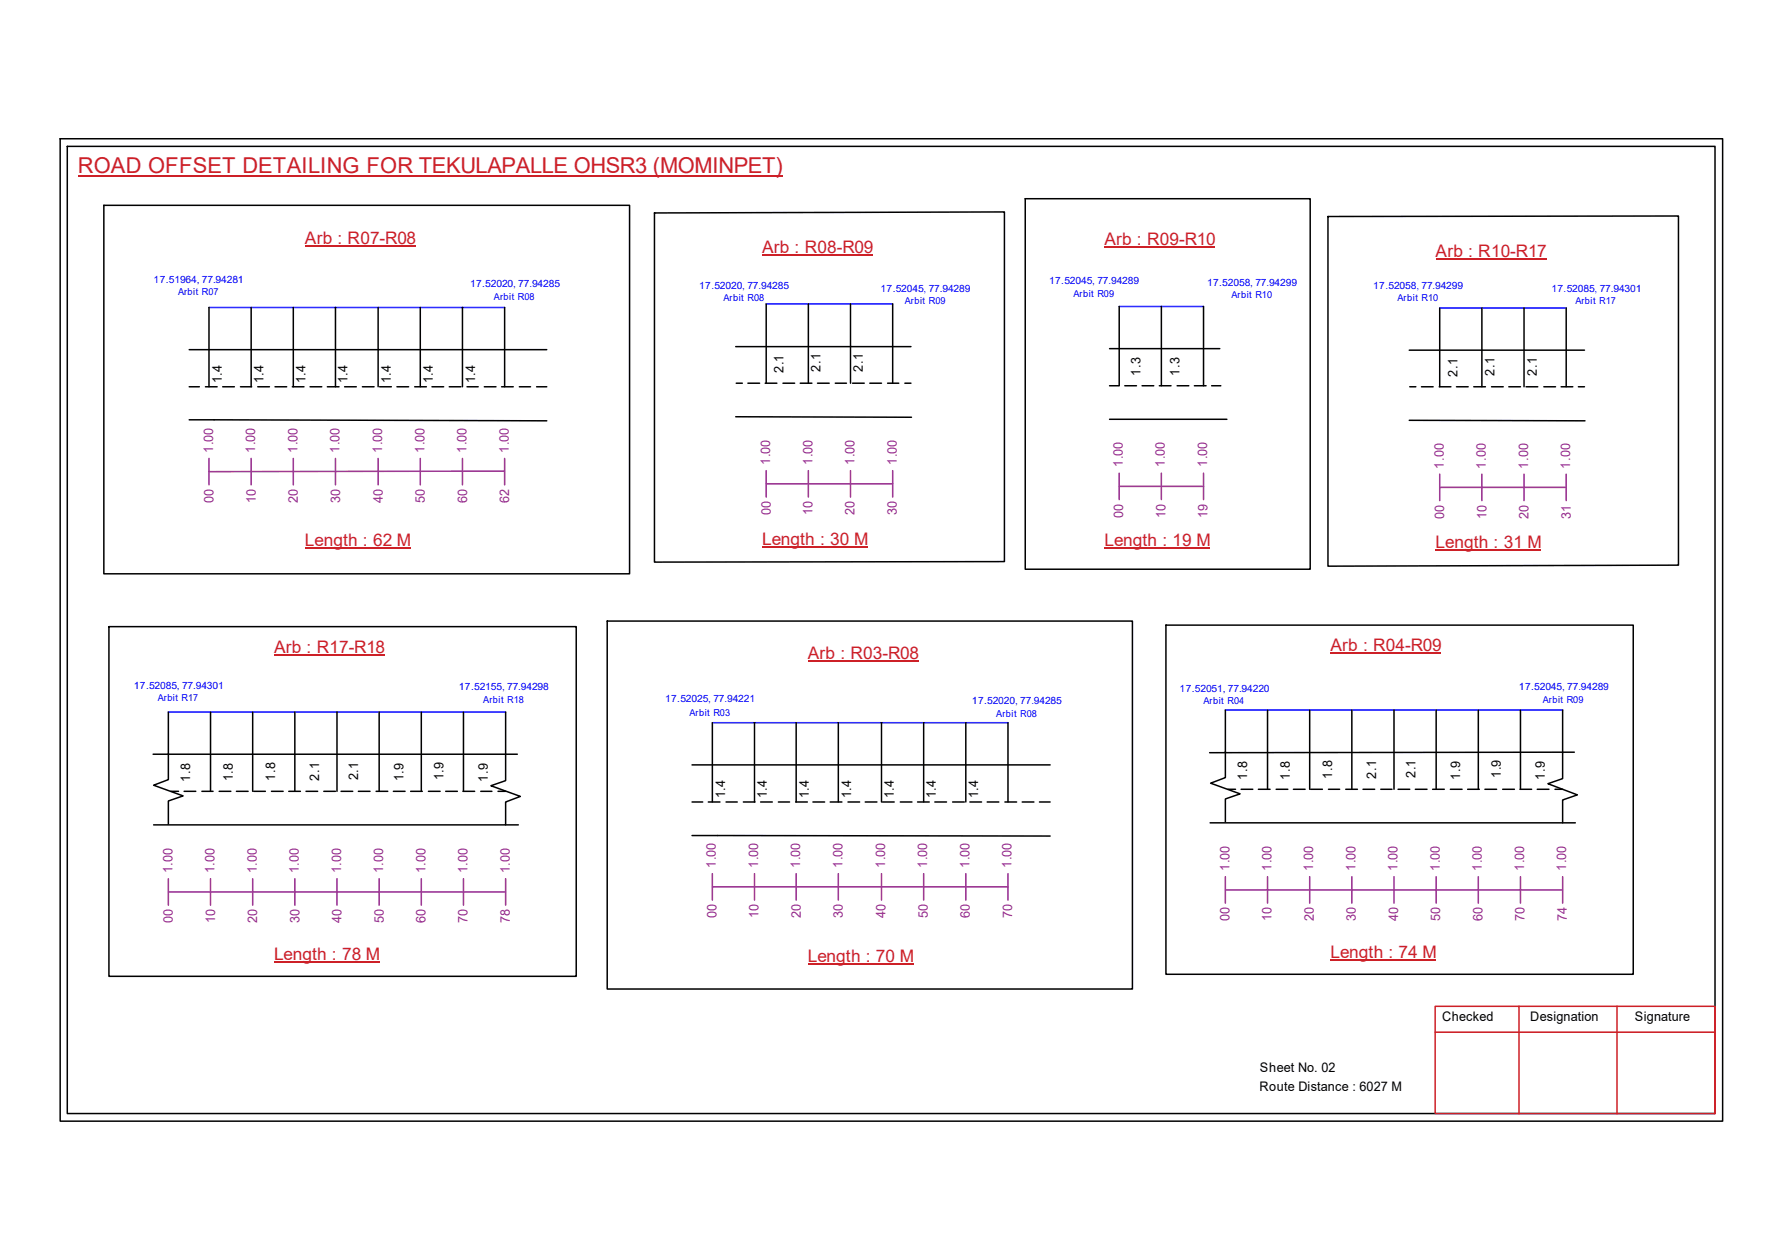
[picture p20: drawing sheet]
<svg xmlns="http://www.w3.org/2000/svg" width="297mm" height="210mm" viewBox="0 0 297 210" stroke-linecap="round" stroke-linejoin="round" font-family="sans-serif">
<defs><g id="words">
<text font-size="3.6" fill="#cd2027" x="13" y="28.9">ROAD OFFSET DETAILING FOR TEKULAPALLE OHSR3 (MOMINPET)</text>
<g font-size="2.9" fill="#cd2027">
<text x="50.8" y="40.6">Arb : R07-R08</text>
<text x="184.1" y="40.8">Arb : R09-R10</text>
<text x="127" y="42.2">Arb : R08-R09</text>
<text x="239.3" y="42.8">Arb : R10-R17</text>
<text x="50.8" y="91">Length : 62 M</text>
<text x="127" y="90.8">Length : 30 M</text>
<text x="184.1" y="90.9">Length : 19 M</text>
<text x="239.3" y="91.4">Length : 31 M</text>
<text x="45.7" y="108.7">Arb : R17-R18</text>
<text x="134.7" y="109.8">Arb : R03-R08</text>
<text x="221.8" y="108.4">Arb : R04-R09</text>
<text x="45.7" y="159.9">Length : 78 M</text>
<text x="134.7" y="160.2">Length : 70 M</text>
<text x="221.8" y="159.5">Length : 74 M</text>
</g>
<g font-size="2.2">
<text x="37" y="63.8" transform="rotate(-90 37 63.8)">1.4</text>
<text x="43.9" y="63.8" transform="rotate(-90 43.9 63.8)">1.4</text>
<text x="50.9" y="63.8" transform="rotate(-90 50.9 63.8)">1.4</text>
<text x="58" y="63.8" transform="rotate(-90 58 63.8)">1.4</text>
<text x="65.1" y="63.8" transform="rotate(-90 65.1 63.8)">1.4</text>
<text x="72.2" y="63.8" transform="rotate(-90 72.2 63.8)">1.4</text>
<text x="79.2" y="63.8" transform="rotate(-90 79.2 63.8)">1.4</text>
<text x="130.6" y="62.1" transform="rotate(-90 130.6 62.1)">2.1</text>
<text x="136.8" y="61.9" transform="rotate(-90 136.8 61.9)">2.1</text>
<text x="143.8" y="61.9" transform="rotate(-90 143.8 61.9)">2.1</text>
<text x="190.1" y="62.6" transform="rotate(-90 190.1 62.6)">1.3</text>
<text x="196.6" y="62.6" transform="rotate(-90 196.6 62.6)">1.3</text>
<text x="242.9" y="62.7" transform="rotate(-90 242.9 62.7)">2.1</text>
<text x="249.1" y="62.6" transform="rotate(-90 249.1 62.6)">2.1</text>
<text x="256.2" y="62.6" transform="rotate(-90 256.2 62.6)">2.1</text>
<text x="31.7" y="130.2" transform="rotate(-90 31.7 130.2)">1.8</text>
<text x="38.8" y="130.1" transform="rotate(-90 38.8 130.1)">1.8</text>
<text x="45.8" y="130" transform="rotate(-90 45.8 130)">1.8</text>
<text x="53.2" y="130" transform="rotate(-90 53.2 130)">2.1</text>
<text x="59.7" y="130" transform="rotate(-90 59.7 130)">2.1</text>
<text x="67.3" y="130.1" transform="rotate(-90 67.3 130.1)">1.9</text>
<text x="74" y="130" transform="rotate(-90 74 130)">1.9</text>
<text x="81.3" y="130.2" transform="rotate(-90 81.3 130.2)">1.9</text>
<text x="207.9" y="129.9" transform="rotate(-90 207.9 129.9)">1.8</text>
<text x="215" y="129.9" transform="rotate(-90 215 129.9)">1.8</text>
<text x="222" y="129.7" transform="rotate(-90 222 129.7)">1.8</text>
<text x="229.4" y="129.7" transform="rotate(-90 229.4 129.7)">2.1</text>
<text x="235.9" y="129.6" transform="rotate(-90 235.9 129.6)">2.1</text>
<text x="243.4" y="129.9" transform="rotate(-90 243.4 129.9)">1.9</text>
<text x="250.1" y="129.6" transform="rotate(-90 250.1 129.6)">1.9</text>
<text x="257.5" y="129.9" transform="rotate(-90 257.5 129.9)">1.9</text>
<text x="120.9" y="133" transform="rotate(-90 120.9 133)">1.4</text>
<text x="127.8" y="133" transform="rotate(-90 127.8 133)">1.4</text>
<text x="134.8" y="133" transform="rotate(-90 134.8 133)">1.4</text>
<text x="141.9" y="133" transform="rotate(-90 141.9 133)">1.4</text>
<text x="149" y="133" transform="rotate(-90 149 133)">1.4</text>
<text x="156" y="133" transform="rotate(-90 156 133)">1.4</text>
<text x="163" y="133" transform="rotate(-90 163 133)">1.4</text>
<text x="240.4" y="170.1">Checked</text>
<text x="255.1" y="170.1">Designation</text>
<text x="272.5" y="170.1">Signature</text>
<text x="210" y="178.6">Sheet No. 02</text>
<text x="209.9" y="181.7">Route Distance : 6027 M</text>
</g>
<g font-size="2.2" fill="#93278f">
<text x="35.5" y="75.4" transform="rotate(-90 35.5 75.4)">1.00</text>
<text x="42.5" y="75.4" transform="rotate(-90 42.5 75.4)">1.00</text>
<text x="49.6" y="75.4" transform="rotate(-90 49.6 75.4)">1.00</text>
<text x="56.6" y="75.4" transform="rotate(-90 56.6 75.4)">1.00</text>
<text x="63.7" y="75.4" transform="rotate(-90 63.7 75.4)">1.00</text>
<text x="70.7" y="75.4" transform="rotate(-90 70.7 75.4)">1.00</text>
<text x="77.8" y="75.4" transform="rotate(-90 77.8 75.4)">1.00</text>
<text x="84.8" y="75.4" transform="rotate(-90 84.8 75.4)">1.00</text>
<text x="128.4" y="77.5" transform="rotate(-90 128.4 77.5)">1.00</text>
<text x="135.4" y="77.5" transform="rotate(-90 135.4 77.5)">1.00</text>
<text x="142.4" y="77.5" transform="rotate(-90 142.4 77.5)">1.00</text>
<text x="149.5" y="77.5" transform="rotate(-90 149.5 77.5)">1.00</text>
<text x="187.2" y="77.8" transform="rotate(-90 187.2 77.8)">1.00</text>
<text x="194.2" y="77.8" transform="rotate(-90 194.2 77.8)">1.00</text>
<text x="201.2" y="77.8" transform="rotate(-90 201.2 77.8)">1.00</text>
<text x="35.6" y="83.8" transform="rotate(-90 35.6 83.8)">00</text>
<text x="42.6" y="83.8" transform="rotate(-90 42.6 83.8)">10</text>
<text x="49.7" y="83.8" transform="rotate(-90 49.7 83.8)">20</text>
<text x="56.7" y="83.8" transform="rotate(-90 56.7 83.8)">30</text>
<text x="63.8" y="83.8" transform="rotate(-90 63.8 83.8)">40</text>
<text x="70.8" y="83.8" transform="rotate(-90 70.8 83.8)">50</text>
<text x="77.8" y="83.8" transform="rotate(-90 77.8 83.8)">60</text>
<text x="84.9" y="83.8" transform="rotate(-90 84.9 83.8)">62</text>
<text x="240.7" y="78.1" transform="rotate(-90 240.7 78.1)">1.00</text>
<text x="247.7" y="78.1" transform="rotate(-90 247.7 78.1)">1.00</text>
<text x="254.7" y="78.1" transform="rotate(-90 254.7 78.1)">1.00</text>
<text x="261.7" y="78.1" transform="rotate(-90 261.7 78.1)">1.00</text>
<text x="128.5" y="85.9" transform="rotate(-90 128.5 85.9)">00</text>
<text x="135.4" y="85.9" transform="rotate(-90 135.4 85.9)">10</text>
<text x="142.4" y="85.9" transform="rotate(-90 142.4 85.9)">20</text>
<text x="149.5" y="85.9" transform="rotate(-90 149.5 85.9)">30</text>
<text x="187.2" y="86.3" transform="rotate(-90 187.2 86.3)">00</text>
<text x="194.3" y="86.3" transform="rotate(-90 194.3 86.3)">10</text>
<text x="201.3" y="86.3" transform="rotate(-90 201.3 86.3)">19</text>
<text x="240.7" y="86.5" transform="rotate(-90 240.7 86.5)">00</text>
<text x="247.8" y="86.5" transform="rotate(-90 247.8 86.5)">10</text>
<text x="254.8" y="86.5" transform="rotate(-90 254.8 86.5)">20</text>
<text x="261.8" y="86.5" transform="rotate(-90 261.8 86.5)">31</text>
<text x="28.7" y="145.5" transform="rotate(-90 28.7 145.5)">1.00</text>
<text x="35.8" y="145.5" transform="rotate(-90 35.8 145.5)">1.00</text>
<text x="42.8" y="145.5" transform="rotate(-90 42.8 145.5)">1.00</text>
<text x="49.8" y="145.5" transform="rotate(-90 49.8 145.5)">1.00</text>
<text x="56.9" y="145.5" transform="rotate(-90 56.9 145.5)">1.00</text>
<text x="63.9" y="145.5" transform="rotate(-90 63.9 145.5)">1.00</text>
<text x="70.9" y="145.5" transform="rotate(-90 70.9 145.5)">1.00</text>
<text x="77.9" y="145.5" transform="rotate(-90 77.9 145.5)">1.00</text>
<text x="85" y="145.5" transform="rotate(-90 85 145.5)">1.00</text>
<text x="119.3" y="144.6" transform="rotate(-90 119.3 144.6)">1.00</text>
<text x="126.4" y="144.6" transform="rotate(-90 126.4 144.6)">1.00</text>
<text x="133.4" y="144.6" transform="rotate(-90 133.4 144.6)">1.00</text>
<text x="140.4" y="144.6" transform="rotate(-90 140.4 144.6)">1.00</text>
<text x="147.5" y="144.6" transform="rotate(-90 147.5 144.6)">1.00</text>
<text x="154.6" y="144.6" transform="rotate(-90 154.6 144.6)">1.00</text>
<text x="161.6" y="144.6" transform="rotate(-90 161.6 144.6)">1.00</text>
<text x="168.6" y="144.6" transform="rotate(-90 168.6 144.6)">1.00</text>
<text x="204.9" y="145.1" transform="rotate(-90 204.9 145.1)">1.00</text>
<text x="212" y="145.1" transform="rotate(-90 212 145.1)">1.00</text>
<text x="218.9" y="145.1" transform="rotate(-90 218.9 145.1)">1.00</text>
<text x="225.9" y="145.1" transform="rotate(-90 225.9 145.1)">1.00</text>
<text x="233" y="145.1" transform="rotate(-90 233 145.1)">1.00</text>
<text x="240" y="145.1" transform="rotate(-90 240 145.1)">1.00</text>
<text x="247" y="145.1" transform="rotate(-90 247 145.1)">1.00</text>
<text x="254" y="145.1" transform="rotate(-90 254 145.1)">1.00</text>
<text x="261.1" y="145.1" transform="rotate(-90 261.1 145.1)">1.00</text>
<text x="28.8" y="153.8" transform="rotate(-90 28.8 153.8)">00</text>
<text x="35.9" y="153.8" transform="rotate(-90 35.9 153.8)">10</text>
<text x="42.9" y="153.8" transform="rotate(-90 42.9 153.8)">20</text>
<text x="49.9" y="153.8" transform="rotate(-90 49.9 153.8)">30</text>
<text x="56.9" y="153.8" transform="rotate(-90 56.9 153.8)">40</text>
<text x="64" y="153.8" transform="rotate(-90 64 153.8)">50</text>
<text x="70.9" y="153.8" transform="rotate(-90 70.9 153.8)">60</text>
<text x="77.9" y="153.8" transform="rotate(-90 77.9 153.8)">70</text>
<text x="85" y="153.8" transform="rotate(-90 85 153.8)">78</text>
<text x="119.4" y="153" transform="rotate(-90 119.4 153)">00</text>
<text x="126.4" y="153" transform="rotate(-90 126.4 153)">10</text>
<text x="133.5" y="153" transform="rotate(-90 133.5 153)">20</text>
<text x="140.5" y="153" transform="rotate(-90 140.5 153)">30</text>
<text x="147.6" y="153" transform="rotate(-90 147.6 153)">40</text>
<text x="154.6" y="153" transform="rotate(-90 154.6 153)">50</text>
<text x="161.7" y="153" transform="rotate(-90 161.7 153)">60</text>
<text x="168.7" y="153" transform="rotate(-90 168.7 153)">70</text>
<text x="204.9" y="153.5" transform="rotate(-90 204.9 153.5)">00</text>
<text x="212" y="153.5" transform="rotate(-90 212 153.5)">10</text>
<text x="219" y="153.5" transform="rotate(-90 219 153.5)">20</text>
<text x="226" y="153.5" transform="rotate(-90 226 153.5)">30</text>
<text x="233" y="153.5" transform="rotate(-90 233 153.5)">40</text>
<text x="240.1" y="153.5" transform="rotate(-90 240.1 153.5)">50</text>
<text x="247.1" y="153.5" transform="rotate(-90 247.1 153.5)">60</text>
<text x="254.1" y="153.5" transform="rotate(-90 254.1 153.5)">70</text>
<text x="261.2" y="153.5" transform="rotate(-90 261.2 153.5)">74</text>
</g>
<g font-size="1.7" fill="#00f">
<text x="25.6" y="47.1">17.51964, 77.94281</text>
<text x="78.4" y="47.8">17.52020, 77.94285</text>
<text x="174.9" y="47.3">17.52045, 77.94289</text>
<text x="201.2" y="47.6">17.52058, 77.94299</text>
<text x="116.5" y="48.1">17.52020, 77.94285</text>
<text x="146.8" y="48.6">17.52045, 77.94289</text>
<text x="228.9" y="48.1">17.52058, 77.94299</text>
<text x="258.6" y="48.6">17.52085, 77.94301</text>
<text x="22.3" y="114.7">17.52085, 77.94301</text>
<text x="76.5" y="115">17.52155, 77.94298</text>
<text x="110.9" y="117">17.52025, 77.94221</text>
<text x="162" y="117.3">17.52020, 77.94285</text>
<text x="196.6" y="115.2">17.52051, 77.94220</text>
<text x="253.2" y="115">17.52045, 77.94289</text>
</g>
<g font-size="1.6" fill="#00f">
<text x="29.7" y="49.2">Arbit R07</text>
<text x="82.3" y="50">Arbit R08</text>
<text x="120.6" y="50.2">Arbit R08</text>
<text x="150.8" y="50.7">Arbit R09</text>
<text x="178.9" y="49.4">Arbit R09</text>
<text x="205.3" y="49.7">Arbit R10</text>
<text x="233" y="50.2">Arbit R10</text>
<text x="262.6" y="50.7">Arbit R17</text>
<text x="26.3" y="116.8">Arbit R17</text>
<text x="80.6" y="117.1">Arbit R18</text>
<text x="114.9" y="119.2">Arbit R03</text>
<text x="166.1" y="119.5">Arbit R08</text>
<text x="200.6" y="117.3">Arbit R04</text>
<text x="257.2" y="117.1">Arbit R09</text>
</g>
</g></defs>
<g fill="none" stroke="#000" stroke-width=".25">
<path d="M10 23.1h277.1v163.7h-277.1zM11.2 24.4h274.7v161.1h-274.7zM17.3 34.2h87.6v61.4h-87.6zM109.1 35.5l58.3-.2v58.3h-58.3zM170.9 33.1h47.5v61.7h-47.5zM221.4 36.1l58.4-.1v58.1l-58.4 .2zM31.5 58.3h59.6M34.8 51.2v13.2M41.9 51.2v13.2M48.9 51.2v13.2M55.9 51.2v13.2M63 51.2v13.2"/>
<path d="M70.1 51.2v13.2M77.1 51.2v13.2M84.1 51.2v13.2M122.6 57.7h29.2M127.7 50.6v13.2M134.7 50.6v13.2M141.8 50.6v13.2M148.8 50.6v13.2M185 58.1h18.3M186.6 51.1v13.2M193.6 51.1v13.2M200.6 51.1v13.2"/>
<path d="M234.9 58.3h29.2M240 51.3v13.1M247 51.3v13.1M254 51.3v13.1M261.1 51.3v13.1M31.5 69.9l59.6 .2M31.5 64.4h1.7M34.2 64.4h2M37.1 64.4h2M40.1 64.4h1.8M43 64.4h1.9M45.8 64.4h2"/>
<path d="M48.7 64.4h2M51.7 64.4h1.9M54.6 64.4h1.9M57.4 64.4h2M60.4 64.4h2M63.3 64.4h1.9M66.2 64.4h1.9M69.1 64.4h2M72 64.4h2M74.9 64.4h1.9M77.8 64.4h1.9M80.7 64.4h2"/>
<path d="M83.6 64.4h2M86.6 64.4h1.8M89.4 64.4h1.7M122.6 69.4l29.3 .1M122.7 63.8h1M124.7 63.8h1.9M127.5 63.8h2M130.5 63.8h2M133.4 63.8h1.9M136.3 63.8h1.9M139.2 63.8h1.9M142.1 63.8h2"/>
<path d="M145 63.8h1.9M148 63.8h1.8M150.8 63.8h1M185 69.8h19.5M185 64.3h1.5M187.5 64.3h1.9M190.4 64.3h1.9M193.2 64.3h2M196.2 64.3h2M199.1 64.3h1.9M202 64.3h1.5M234.9 70l29.3 .1"/>
<path d="M235 64.4h1M236.9 64.4h2M239.9 64.4h1.9M242.8 64.4h1.9M245.7 64.4h1.9M248.6 64.4h2M251.5 64.4h1.9M254.4 64.4h1.9M257.3 64.4h2M260.2 64.4h2M263.1 64.4h1M18.2 104.4h77.9v58.2h-77.9z"/>
<path d="M28.1 118.6v7M35.1 118.6v13.2M42.1 118.6v13.2M49.1 118.6v13.2M56.2 118.6v13.2M63.2 118.6v13.2M70.2 118.6v13.2M77.3 118.6v13.2M84.3 118.6v11.4l-2.5 .9 4.9 1.8-2.4 .9v3.8M101.2 103.5h87.6v61.3h-87.6zM194.3 104.1h77.9v58.2h-77.9zM204.3 118.3v7"/>
<path d="M211.3 118.3v13.2M218.3 118.3v13.2M225.3 118.3v13.2M232.4 118.3v13.2M239.4 118.3v13.2M246.4 118.3v13.2M253.4 118.3v13.2M260.5 118.3v11.4l-2.5 .9 4.9 1.8-2.4 .9v3.8M25.5 125.6h60.7M25.6 137.4h60.8M28.1 125.6v4.3l-2.5 .9 4.9 1.8-2.4 .8v3.8M28.5 131.8h1.3"/>
<path d="M30.7 131.8h1.9M33.7 131.8h1.8M36.5 131.8h2M39.4 131.8h2M42.3 131.8h1.9M45.3 131.8h1.9M48.1 131.8h2M51 131.8h2M54 131.8h1.9M56.9 131.8h1.9M59.7 131.8h2M62.7 131.8h1.9"/>
<path d="M65.6 131.8h1.9M68.4 131.8h2M71.4 131.8h2M74.3 131.8h1.9M77.2 131.8h1.9M80.1 131.8h1.9M83 131.8h1.3M115.4 139.2l59.6 .1M115.4 133.6h1.7M115.4 127.4h59.6M118.1 133.6h1.9M118.7 120.4v13.2"/>
<path d="M121 133.6h1.9M123.9 133.6h2M125.8 120.4v13.2M126.8 133.6h1.9M129.7 133.6h1.9M132.6 133.6h2M132.7 120.4v13.2M135.5 133.6h2M138.4 133.6h1.9M139.7 120.4v13.2M141.3 133.6h2M144.2 133.6h2"/>
<path d="M146.9 120.4v13.2M147.1 133.6h2M150.1 133.6h1.9M152.9 133.6h2M154 120.4v13.2M155.8 133.6h2M158.8 133.6h1.9M161 120.4v13.2M161.7 133.6h1.9M164.5 133.6h2M167.5 133.6h2M168 120.4v13.2"/>
<path d="M170.4 133.6h1.9M173.3 133.6h1.7M201.7 137.1h60.9M204.3 125.2v4.3l-2.5 1 4.9 1.7-2.4 .9v3.8M204.7 131.5h1.2M206.9 131.5h1.9M209.8 131.5h1.9M212.7 131.5h2M215.6 131.5h1.9M218.5 131.5h1.9M221.4 131.5h1.9M224.3 131.5h2"/>
<path d="M227.2 131.5h1.9M230.2 131.5h1.8M233 131.5h2M235.9 131.5h2M238.8 131.5h1.9M241.8 131.5h1.9M244.6 131.5h2M247.5 131.5h2M250.5 131.5h1.9M253.4 131.5h1.9M256.2 131.5h2M259.2 131.5h1.3"/>
<path d="M262.4 125.3l-60.8 .1"/>
</g>
<path d="M239.2 167.6h46.7v17.9h-46.7zM239.2 172h46.7M253.2 167.6v17.9M269.5 167.6v17.9" fill="none" stroke="#cc1f26" stroke-width=".25"/>
<path d="M13 29.3h117.4" fill="none" stroke="#cd2027" stroke-width=".25"/>
<path d="M34.8 51.2h49.3M127.7 50.6h21.1M186.6 51.1h14M240 51.3h21.1M28.1 118.6h56.2M204.3 118.3h56.2M118.7 120.4h49.3" fill="none" stroke="#00f" stroke-width=".25"/>
<g fill="none" stroke="#93278f" stroke-width=".25">
<path d="M34.8 76.4v4.4M41.9 76.4v4.4M48.9 76.4v4.4M55.9 76.4v4.4M63 76.4v4.4M70.1 76.4v4.4M77.1 76.4v4.4M84.1 78.5l-49.3 .1M84.1 76.4v4.4M127.7 78.4v4.4M134.7 78.4v4.4M141.8 78.4v4.4"/>
<path d="M148.8 78.4v4.4M186.6 78.8v4.4M193.6 78.8v4.4M200.6 78.8v4.4M240 79v4.4M247 79v4.4M254 79v4.4M261.1 79v4.4M127.7 80.6h21.1M186.6 81h14M240 81.2h21.1M28.1 148.6h56.2"/>
<path d="M28.1 146.4v4.4M35.1 146.4v4.4M42.1 146.4v4.4M49.1 146.4v4.4M56.2 146.4v4.4M63.2 146.4v4.4M70.2 146.4v4.4M77.3 146.4v4.4M84.3 146.4v4.4M118.7 147.7h49.3M118.7 145.5v4.4M125.8 145.5v4.4"/>
<path d="M132.7 145.5v4.4M139.7 145.5v4.4M146.9 145.5v4.4M154 145.5v4.4M161 145.5v4.4M168 145.5v4.4M204.3 148.3h56.2M204.3 146v4.5M211.3 146v4.5M218.3 146v4.5M225.3 146v4.5M232.4 146v4.5"/>
<path d="M239.4 146v4.5M246.4 146v4.5M253.4 146v4.5M260.5 146v4.5"/>
</g>
<g fill="none" stroke="#cd2027" stroke-width=".17">
<path d="M50.8 41h18.5M127 42.5h18.5M184.1 41.1h18.5M239.3 43.2h18.5M50.8 91.4h17.6M127 91.1h17.6M184.1 91.3h17.6M239.3 91.7h17.6M45.7 109.1h18.4M134.7 110.2h18.4M221.8 108.7h18.4M221.8 159.9h17.6"/>
<path d="M45.7 160.2h17.6M134.7 160.5h17.6"/>
</g>
<use href="#words"/>
</svg>
